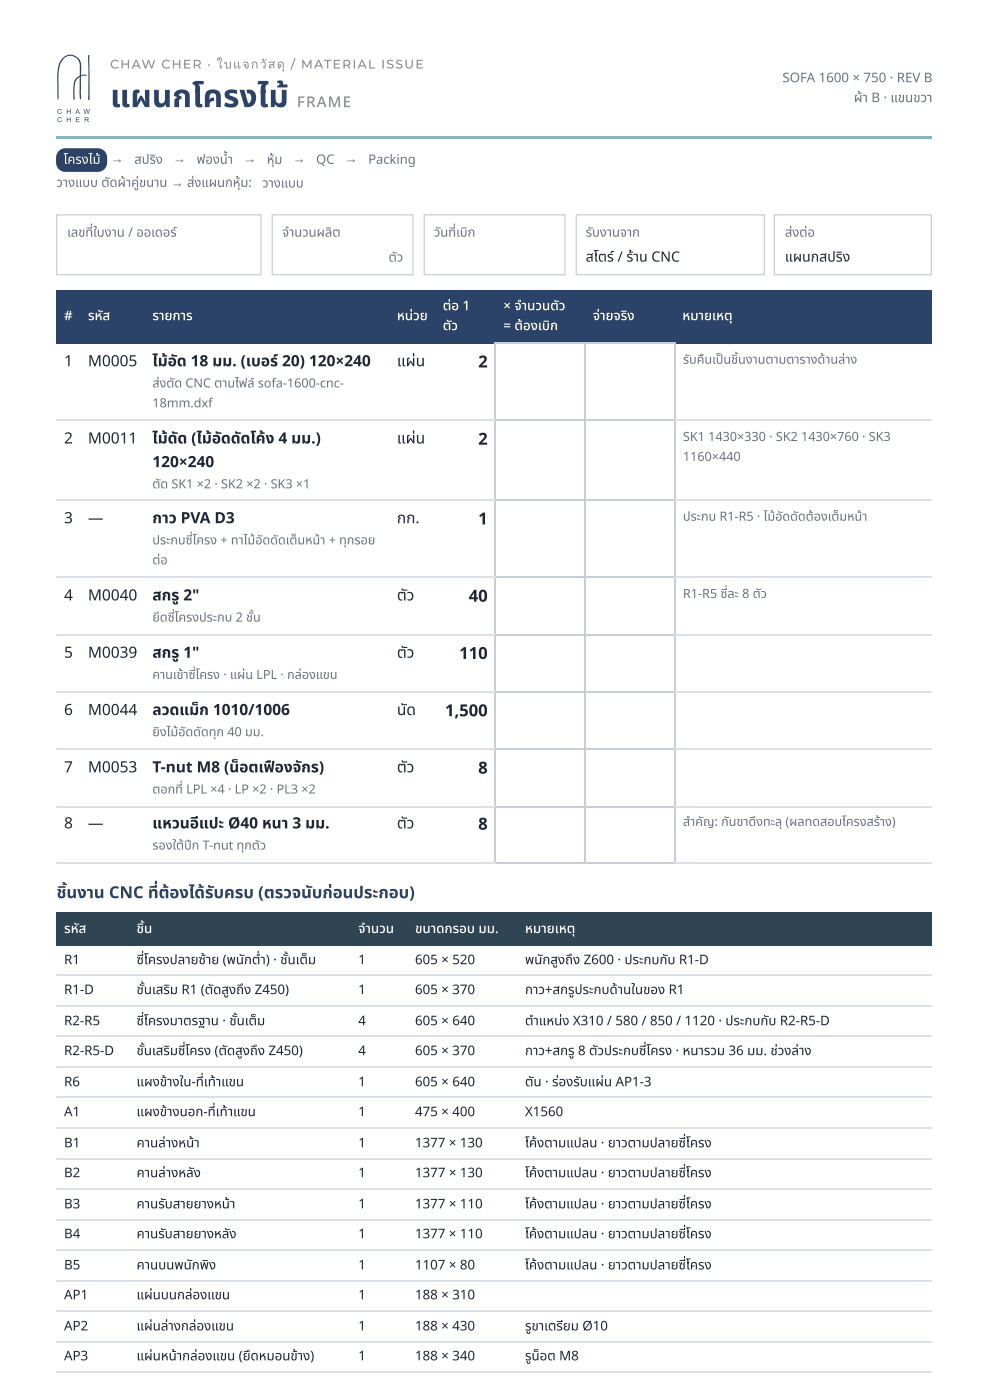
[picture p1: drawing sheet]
<svg xmlns="http://www.w3.org/2000/svg" width="210mm" height="297mm" viewBox="0 0 210 297" stroke-linecap="round" stroke-linejoin="round" font-family="sans-serif">
<defs><g id="words">
<text font-size="6.7" fill="#2b4368" x="23.4" y="22.8">แผนกโครงไม้</text>
<g font-size="3.5" fill="#1e2733">
<text x="101.5" y="78.1">2</text>
<text x="101.5" y="94.5">2</text>
<text x="101.5" y="111.4">1</text>
<text x="99.5" y="127.8">40</text>
<text x="97.5" y="140">110</text>
<text x="94.5" y="152.1">1,500</text>
<text x="101.5" y="164.3">8</text>
<text x="101.5" y="176.2">8</text>
</g>
<g font-size="3.5" fill="#2b4368">
<text x="12" y="190.8">ชิ้ นงาน CNC ที่ ต้ องได้ รั บครบ (ตรวจนั บก่ อนประกอบ)</text>
<text x="14.2" y="190.8">ชิ้</text>
<text x="45.4" y="190.8">รั</text>
<text x="66.2" y="190.8">นั</text>
</g>
<g font-size="3.3" fill="#1e2733">
<text x="13.6" y="77.8">1</text>
<text x="18.7" y="77.8">M0005</text>
<text x="32.3" y="77.8">ไม้ อัม้ อัด 18 มม. (เบอร์ 20) 120×240</text>
<text x="84.3" y="77.8">แผ่ น</text>
<text x="88.3" y="77.8">ผ่</text>
<text x="13.6" y="94.2">2</text>
<text x="18.7" y="94.2">M0011</text>
<text x="32.3" y="94.2">ไม้ ดัม้ ดัด (ไม้ อัม้ อัดดั ดโค้ ง 4 มม.)</text>
<text x="84.3" y="94.2">แผ่ น</text>
<text x="88.3" y="94.2">ผ่</text>
<text x="32.3" y="99.2">120×240</text>
<text x="13.6" y="111.1">3</text>
<text x="18.7" y="111.1">—</text>
<text x="32.3" y="111.1">กาว PVA D3</text>
<text x="84.3" y="111.1">กก.</text>
<text x="13.6" y="127.5">4</text>
<text x="18.7" y="127.5">M0040</text>
<text x="32.3" y="127.5">สกรู 2&quot;</text>
<text x="84.3" y="127.5">ตั ว</text>
<text x="13.6" y="139.7">5</text>
<text x="18.7" y="139.7">M0039</text>
<text x="32.3" y="139.7">สกรู 1&quot;</text>
<text x="84.3" y="139.7">ตั ว</text>
<text x="13.6" y="151.9">6</text>
<text x="18.7" y="151.9">M0044</text>
<text x="32.3" y="151.9">ลวดแม็ ก 1010/1006</text>
<text x="42.3" y="151.9">ม็</text>
<text x="84.3" y="151.9">นั ด</text>
<text x="86.3" y="151.9">นั</text>
<text x="13.6" y="164">7</text>
<text x="18.7" y="164">M0053</text>
<text x="32.3" y="164">T-nut M8 (น็ อตเฟื องจั กร)</text>
<text x="50.8" y="164">น็</text>
<text x="58.4" y="164">ฟื</text>
<text x="64" y="164">จั</text>
<text x="84.3" y="164">ตั ว</text>
<text x="13.6" y="175.9">8</text>
<text x="18.7" y="175.9">—</text>
<text x="32.3" y="175.9">แหวนอี แปะ Ø40 หนา 3 มม.</text>
<text x="84.3" y="175.9">ตั ว</text>
</g>
<text font-size="3.2" fill="#958c7b" x="63.1" y="22.8">FRAME</text>
<g font-size="3" fill="#1e2733">
<text x="124.4" y="55.6">สโตร์ / ร้ าร้ น CNC</text>
<text x="166.7" y="55.6">แผนกสปริ ง</text>
<text x="179.1" y="55.6">ริ</text>
</g>
<g font-size="2.8" fill="#6b7280">
<text x="166.1" y="17.5">SOFA 1600 × 750 · REV B</text>
<text x="181.3" y="21.7">ผ้ าผ้ B · แขนขวา</text>
<text x="23.6" y="34.7">→</text>
<text x="28.5" y="34.8">สปริ ง</text>
<text x="33.2" y="34.8">ริ</text>
<text x="36.8" y="34.7">→</text>
<text x="41.7" y="34.8">ฟองน้ำ</text>
<text x="51.7" y="34.7">→</text>
<text x="56.6" y="34.8">หุ้ ม</text>
<text x="58.3" y="34.8">หุ้</text>
<text x="62.2" y="34.7">→</text>
<text x="67.1" y="34.8">QC</text>
<text x="73.2" y="34.7">→</text>
<text x="78.2" y="34.8">Packing</text>
<text x="12" y="39.7">วางแบบ ตั ดผ้ าผ้ คู่ ขนาน → ส่ งแผนกหุ้ ม:</text>
<text x="29.6" y="39.7">คู่</text>
<text x="41.3" y="39.7">ส่</text>
<text x="51.1" y="39.7">หุ้</text>
<text x="55.7" y="39.8">วางแบบ</text>
<text x="14.3" y="50.3">เลขที่ ใบงาน / ออเดอร์</text>
<text x="59.9" y="50.3">จำ</text>
<text x="62.5" y="50.3">นวนผลิ ต</text>
<text x="92.1" y="50.3">วั นที่ เบิ ก</text>
<text x="93.5" y="50.3">วั</text>
<text x="99.3" y="50.3">บิ</text>
<text x="124.4" y="50.3">รั บงานจาก</text>
<text x="125.8" y="50.3">รั</text>
<text x="166.7" y="50.3">ส่ งต่ อ</text>
<text x="168.3" y="50.3">ส่</text>
<text x="82.5" y="55.6">ตั ว</text>
</g>
<g font-size="2.8" fill="#fff">
<text x="13.5" y="34.8">โครงไม้</text>
<text x="94" y="65.9">ต่ อ 1</text>
<text x="106.9" y="65.9">× จำ</text>
<text x="111.9" y="65.9">นวนตั ว</text>
<text x="13.6" y="68">#</text>
<text x="18.7" y="68">รหั ส</text>
<text x="21.8" y="68">หั</text>
<text x="32.3" y="68">รายการ</text>
<text x="84.3" y="68">หน่ วย</text>
<text x="94" y="70.1">ตั ว</text>
<text x="106.9" y="70.1">= ต้ องเบิ ก</text>
<text x="116.8" y="70.1">บิ</text>
<text x="125.9" y="68">จ่ าจ่ ยจริ ง</text>
<text x="133.3" y="68">ริ</text>
<text x="144.9" y="68">หมายเหตุ</text>
<text x="13.6" y="198.2">รหั ส</text>
<text x="16.7" y="198.2">หั</text>
<text x="29" y="198.2">ชิ้ น</text>
<text x="30.6" y="198.2">ชิ้</text>
<text x="76.1" y="198.2">จำ</text>
<text x="78.8" y="198.2">นวน</text>
<text x="88.1" y="198.2">ขนาดกรอบ มม.</text>
<text x="111.5" y="198.2">หมายเหตุ</text>
</g>
<g font-size="2.8" fill="#1e2733">
<text x="13.6" y="204.8">R1</text>
<text x="29" y="204.8">ซี่ โซี่ครงปลายซ้ าซ้ ย (พนั กต่ำ</text>
<text x="51.8" y="204.8">นั</text>
<text x="56.4" y="204.8">) · ชั้ นเต็ ม</text>
<text x="61.1" y="204.8">ชั้</text>
<text x="76.1" y="204.8">1</text>
<text x="88.1" y="204.8">605 × 520</text>
<text x="111.5" y="204.8">พนั กสู งถึ ง Z600 · ประกบกั บ R1-D</text>
<text x="115.2" y="204.8">นั</text>
<text x="118.5" y="204.8">สู</text>
<text x="13.6" y="211.1">R1-D</text>
<text x="29" y="211.1">ชั้ นเสริ ม R1 (ตั ดสู งถึ ง Z450)</text>
<text x="30.6" y="211.1">ชั้</text>
<text x="36.2" y="211.1">ริ</text>
<text x="48.6" y="211.1">สู</text>
<text x="76.1" y="211.1">1</text>
<text x="88.1" y="211.1">605 × 370</text>
<text x="111.5" y="211.1">กาว+สกรู ประกบด้ าด้ นในของ R1</text>
<text x="122" y="211.1">รู</text>
<text x="13.6" y="217.8">R2-R5</text>
<text x="29" y="217.8">ซี่ โซี่ครงมาตรฐาน · ชั้ นเต็ ม</text>
<text x="50.3" y="217.8">ชั้</text>
<text x="76.1" y="217.8">4</text>
<text x="88.1" y="217.8">605 × 640</text>
<text x="111.5" y="217.8">ตำ</text>
<text x="114.4" y="217.8">แหน่ ง X310 / 580 / 850 / 1120 · ประกบกั บ R2-R5-D</text>
<text x="119.4" y="217.8">น่</text>
<text x="13.6" y="224.1">R2-R5-D</text>
<text x="29" y="224.1">ชั้ นเสริ มซี่ โซี่ครง (ตั ดสู งถึ ง Z450)</text>
<text x="30.6" y="224.1">ชั้</text>
<text x="36.2" y="224.1">ริ</text>
<text x="51.6" y="224.1">สู</text>
<text x="76.1" y="224.1">4</text>
<text x="88.1" y="224.1">605 × 370</text>
<text x="111.5" y="224.1">กาว+สกรู 8 ตั วประกบซี่ โซี่ครง · หนารวม 36 มม. ช่ วงล่ าง</text>
<text x="165.2" y="224.1">ช่</text>
<text x="13.6" y="230.7">R6</text>
<text x="29" y="230.7">แผงข้ าข้ งใน-ที่ เท้ าแขน</text>
<text x="76.1" y="230.7">1</text>
<text x="88.1" y="230.7">605 × 640</text>
<text x="111.5" y="230.7">ตั น · ร่ องรั บแผ่ น AP1-3</text>
<text x="118.7" y="230.7">ร่</text>
<text x="123.3" y="230.7">รั</text>
<text x="128.2" y="230.7">ผ่</text>
<text x="13.6" y="237.1">A1</text>
<text x="29" y="237.1">แผงข้ าข้ งนอก-ที่ เท้ าแขน</text>
<text x="76.1" y="237.1">1</text>
<text x="88.1" y="237.1">475 × 400</text>
<text x="111.5" y="237.1">X1560</text>
<text x="13.6" y="243.7">B1</text>
<text x="29" y="243.7">คานล่ างหน้ าน้</text>
<text x="76.1" y="243.7">1</text>
<text x="88.1" y="243.7">1377 × 130</text>
<text x="111.5" y="243.7">โค้ งตามแปลน · ยาวตามปลายซี่ โซี่ครง</text>
<text x="13.6" y="250">B2</text>
<text x="29" y="250">คานล่ างหลั ง</text>
<text x="76.1" y="250">1</text>
<text x="88.1" y="250">1377 × 130</text>
<text x="111.5" y="250">โค้ งตามแปลน · ยาวตามปลายซี่ โซี่ครง</text>
<text x="13.6" y="256.6">B3</text>
<text x="29" y="256.6">คานรั บสายยางหน้ าน้</text>
<text x="35.1" y="256.6">รั</text>
<text x="76.1" y="256.6">1</text>
<text x="88.1" y="256.6">1377 × 110</text>
<text x="111.5" y="256.6">โค้ งตามแปลน · ยาวตามปลายซี่ โซี่ครง</text>
<text x="13.6" y="263">B4</text>
<text x="29" y="263">คานรั บสายยางหลั ง</text>
<text x="35.1" y="263">รั</text>
<text x="76.1" y="263">1</text>
<text x="88.1" y="263">1377 × 110</text>
<text x="111.5" y="263">โค้ งตามแปลน · ยาวตามปลายซี่ โซี่ครง</text>
<text x="13.6" y="269.6">B5</text>
<text x="29" y="269.6">คานบนพนั กพิ ง</text>
<text x="40.7" y="269.6">นั</text>
<text x="44.4" y="269.6">พิ</text>
<text x="76.1" y="269.6">1</text>
<text x="88.1" y="269.6">1107 × 80</text>
<text x="111.5" y="269.6">โค้ งตามแปลน · ยาวตามปลายซี่ โซี่ครง</text>
<text x="13.6" y="276">AP1</text>
<text x="29" y="276">แผ่ นบนกล่ องแขน</text>
<text x="32.4" y="276">ผ่</text>
<text x="76.1" y="276">1</text>
<text x="88.1" y="276">188 × 310</text>
<text x="13.6" y="282.6">AP2</text>
<text x="29" y="282.6">แผ่ นล่ างกล่ องแขน</text>
<text x="32.4" y="282.6">ผ่</text>
<text x="76.1" y="282.6">1</text>
<text x="88.1" y="282.6">188 × 430</text>
<text x="111.5" y="282.6">รู ขาเตรี ยม Ø10</text>
<text x="112.9" y="282.6">รู</text>
<text x="119.7" y="282.6">รี</text>
<text x="13.6" y="288.9">AP3</text>
<text x="29" y="288.9">แผ่ นหน้ าน้ กล่ องแขน (ยึ ดหมอนข้ าข้ ง)</text>
<text x="32.4" y="288.9">ผ่</text>
<text x="53.2" y="288.9">ยึ</text>
<text x="76.1" y="288.9">1</text>
<text x="88.1" y="288.9">188 × 340</text>
<text x="111.5" y="288.9">รู น็รู อต M8</text>
<text x="114.6" y="288.9">น็</text>
</g>
<g font-size="2.7" fill="#6b7280">
<text x="145" y="77.3">รั บคื นเป็ นชิ้ นงานตามตารางด้ าด้ นล่ าง</text>
<text x="146.5" y="77.3">รั</text>
<text x="153.6" y="77.3">ป็</text>
<text x="156.8" y="77.3">ชิ้</text>
<text x="32.3" y="82.3">ส่ งตั ด CNC ตามไฟล์ sofa-1600-cnc-</text>
<text x="33.9" y="82.3">ส่</text>
<text x="32.3" y="86.5">18mm.dxf</text>
<text x="145" y="93.7">SK1</text>
<text x="150.4" y="93.7">1430×330 · SK2</text>
<text x="170.1" y="93.7">1430×760 · SK3</text>
<text x="145" y="97.9">1160×440</text>
<text x="32.3" y="103.7">ตั ด SK1 ×2 · SK2 ×2 · SK3 ×1</text>
<text x="145" y="110.6">ประกบ R1-R5 · ไม้ อัม้ อัดดั ดต้ องเต็ มหน้ าน้</text>
<text x="169.4" y="110.6">ดั</text>
<text x="32.3" y="115.6">ประกบซี่ โซี่ครง + ทาไม้ อัม้ อัดดั ดเต็ มหน้ าน้ + ทุ กรอย</text>
<text x="32.3" y="119.9">ต่ อ</text>
<text x="59" y="115.6">ดั</text>
<text x="73.7" y="115.6">ทุ</text>
<text x="145" y="127">R1-R5 ซี่ ละ 8 ตั ว</text>
<text x="154.5" y="127">ซี่</text>
<text x="32.3" y="132">ยึ ดซี่ โซี่ครงประกบ 2 ชั้ น</text>
<text x="34" y="132">ยึ</text>
<text x="53.8" y="132">ชั้</text>
<text x="32.3" y="144.2">คานเข้ าข้ ซี่ โซี่ครง · แผ่ น LPL · กล่ องแขน</text>
<text x="52.1" y="144.2">ผ่</text>
<text x="32.3" y="156.4">ยิ งไม้ อัม้ อัดดั ดทุ ก 40 มม.</text>
<text x="34" y="156.4">ยิ</text>
<text x="42.7" y="156.4">ดั</text>
<text x="46" y="156.4">ทุ</text>
<text x="32.3" y="168.5">ตอกที่</text>
<text x="39.5" y="168.5">LPL ×4 · LP ×2 · PL3 ×2</text>
<text x="145" y="175.4">สำ</text>
<text x="147.6" y="175.4">คั ญ: กั นขาดึ งทะลุ (ผลทดสอบโครงสร้ าร้ ง)</text>
<text x="160.6" y="175.4">ดึ</text>
<text x="32.3" y="180.4">รองใต้ ปี ก T-nut ทุ กตั ว</text>
<text x="40.7" y="180.4">ปี</text>
<text x="51.9" y="180.4">ทุ</text>
</g>
<g font-size="2.6" fill="#958c7b">
<text x="23.4" y="14.6">CHAW CHER · ใบแจกวั สดุ</text>
<text x="61.7" y="14.6">/ MATERIAL ISSUE</text>
</g>
</g></defs>
<path d="M11.9 28.8h186v.6h-186z" fill="#83b7bf"/>
<g fill="#2b4368">
<path d="M13.3 12.4a2.4 2.4 0 0 1 2.9-.4 2.4 2.4 0 0 1 1 2.8v1.2l.2-.1a.81 .81 0 0 1 1 .1l-.1 .1a1 1 0 0 0-1.1 .2l-.1 4.8-.1-.1-.1-.5v-4.1a2.51 2.51 0 0 0-1.1 2.6v2.2l-.2-.2-.1-1.4a3.9 3.9 0 0 1 .8-3.1l.5-.3a1.71 1.71 0 0 0 .2-1.5 2.15 2.15 0 0 0-.7-2.3 2.15 2.15 0 0 0-2.4-.3 5.6 5.6 0 0 0-1.5 4.9v4.2l-.2-1v-4.9a4.5 4.5 0 0 1 1.1-2.9z"/>
<path d="M18.7 11.7l.3 .1v9.1a.22 .22 0 0 1 0 .3 .22 .22 0 0 1-.3 0 .22 .22 0 0 1 0-.3z"/>
<path d="M12.3 23.3l.6-.1 .2 .2-.2-.1a.38 .38 0 0 0-.6 .1 .38 .38 0 0 0 .2 .6 .38 .38 0 0 0 .5-.2l.1 .1a.51 .51 0 0 1-.8 .2 .51 .51 0 0 1 0-.8z"/>
<path d="M14.2 23.2h.1v.4h.6v-.4h.1v1h-.1v-.5h-.6v.5h-.1z"/>
<path d="M17.7 23.2h.2l.2 .9 .2-.9h.2l.2 .9 .2-.9h.2l-.3 1h-.1l-.3-.9-.2 .9h-.2z"/>
<path d="M12.3 25l.6-.1 .2 .3-.2-.1a.38 .38 0 0 0-.6 .1 .38 .38 0 0 0 .2 .5 .38 .38 0 0 0 .5-.1h.1a.51 .51 0 0 1-.8 .2 .51 .51 0 0 1 0-.8z"/>
<path d="M14.2 24.9h.1v.4h.6v-.4h.1v1h-.1v-.4h-.6v.4h-.1z"/>
<path d="M16.1 24.9h.8v.1h-.6v.3h.5v.2h-.5v.3h.6v.1h-.8z"/>
<path d="M12.5 32.1l.5-.4 .7-.2h7.1a2 2 0 0 1 2 2v1a2 2 0 0 1-2 2h-6.9a2 2 0 0 1-2-2v-1.4z"/>
<path d="M11.9 61.6h5.3v11.4h-5.3z"/>
<path d="M17.2 61.6h13.5v11.4h-13.5z"/>
<path d="M30.7 61.6h52.1v11.4h-52.1z"/>
<path d="M82.8 61.6h9.5v11.4h-9.5z"/>
<path d="M92.3 61.6h13v11.4h-13z"/>
<path d="M105.3 61.6h19.1v11.4h-19.1z"/>
<path d="M124.4 61.6h19v11.4h-19z"/>
<path d="M143.4 61.6h54.5v11.4h-54.5z"/>
<path d="M16.5 23.3l-.2 .5h.4zM16.4 23.2h.2l.4 1h-.2l-.1-.3h-.4l-.2 .3h-.1z"/>
<path d="M18.1 25v.4l.6-.2zM18 24.9h.4a.29 .29 0 0 1 .4 .2 .29 .29 0 0 1-.1 .3l-.2 .1 .4 .4h-.2a.52 .52 0 0 0-.6-.4v.4h-.1z"/>
</g>
<g fill="none" stroke="#c9ced6" stroke-width=".26">
<path d="M105 72.9h38.4M105.2 72.8v16.4M124.2 72.8v110.6M143.3 72.8v110.6M105.2 89.4v16.7M105.3 89.3h38.1M105.2 106.4v16.1M105.3 106.2h38.1M105.2 122.8v11.9M105.2 134.9v11.9M105.3 122.6h38.1M105.3 134.8h38.1"/>
<path d="M105.2 147.1v11.9M105.2 159.3v11.9M105.3 147h38.1M105.3 159.1h38.1M105.2 171.4v11.7M105.3 171.3h38.1M105.3 183.2h38.1"/>
</g>
<g fill="none" stroke="#dde1e6" stroke-width=".26">
<path d="M11.9 89.3h93.4M143.4 89.3h54.5M11.9 106.2h93.4M143.4 106.2h54.5M11.9 122.6h93.4M11.9 134.8h93.4M143.4 122.6h54.5M143.4 134.8h54.5M11.9 147h93.4M11.9 159.1h93.4M143.4 147h54.5M143.4 159.1h54.5"/>
<path d="M11.9 171.3h93.4M143.4 171.3h54.5M11.9 183.2h93.4M143.4 183.2h54.5"/>
</g>
<g fill="#2f4554">
<path d="M11.9 193.7h15.6v7.1h-15.6z"/>
<path d="M27.5 193.7h46.8v7.1h-46.8z"/>
<path d="M74.3 193.7h12.2v7.1h-12.2z"/>
<path d="M86.5 193.7h23.3v7.1h-23.3z"/>
<path d="M109.8 193.7h88.1v7.1h-88.1z"/>
</g>
<g fill="none" stroke="#dde1e6" stroke-width=".26">
<path d="M11.9 207h186M11.9 213.7h186M11.9 220h186M11.9 226.6h186M11.9 233h186M11.9 239.6h186M11.9 246.2h186M11.9 252.5h186M11.9 259.2h186M11.9 265.5h186M11.9 272.1h186M11.9 278.5h186"/>
<path d="M11.9 285.1h186M11.9 291.4h186"/>
</g>
<path d="M12 45.6h43.4v12.7h-43.4zM57.8 45.6h29.9v12.7h-29.9zM90.1 45.6h29.9v12.7h-29.9zM122.4 45.6h39.9v12.7h-39.9zM164.4 45.6h33.4v12.7h-33.4z" fill="none" stroke="#c9ced6" stroke-width=".26"/>
<use href="#words"/>
</svg>
